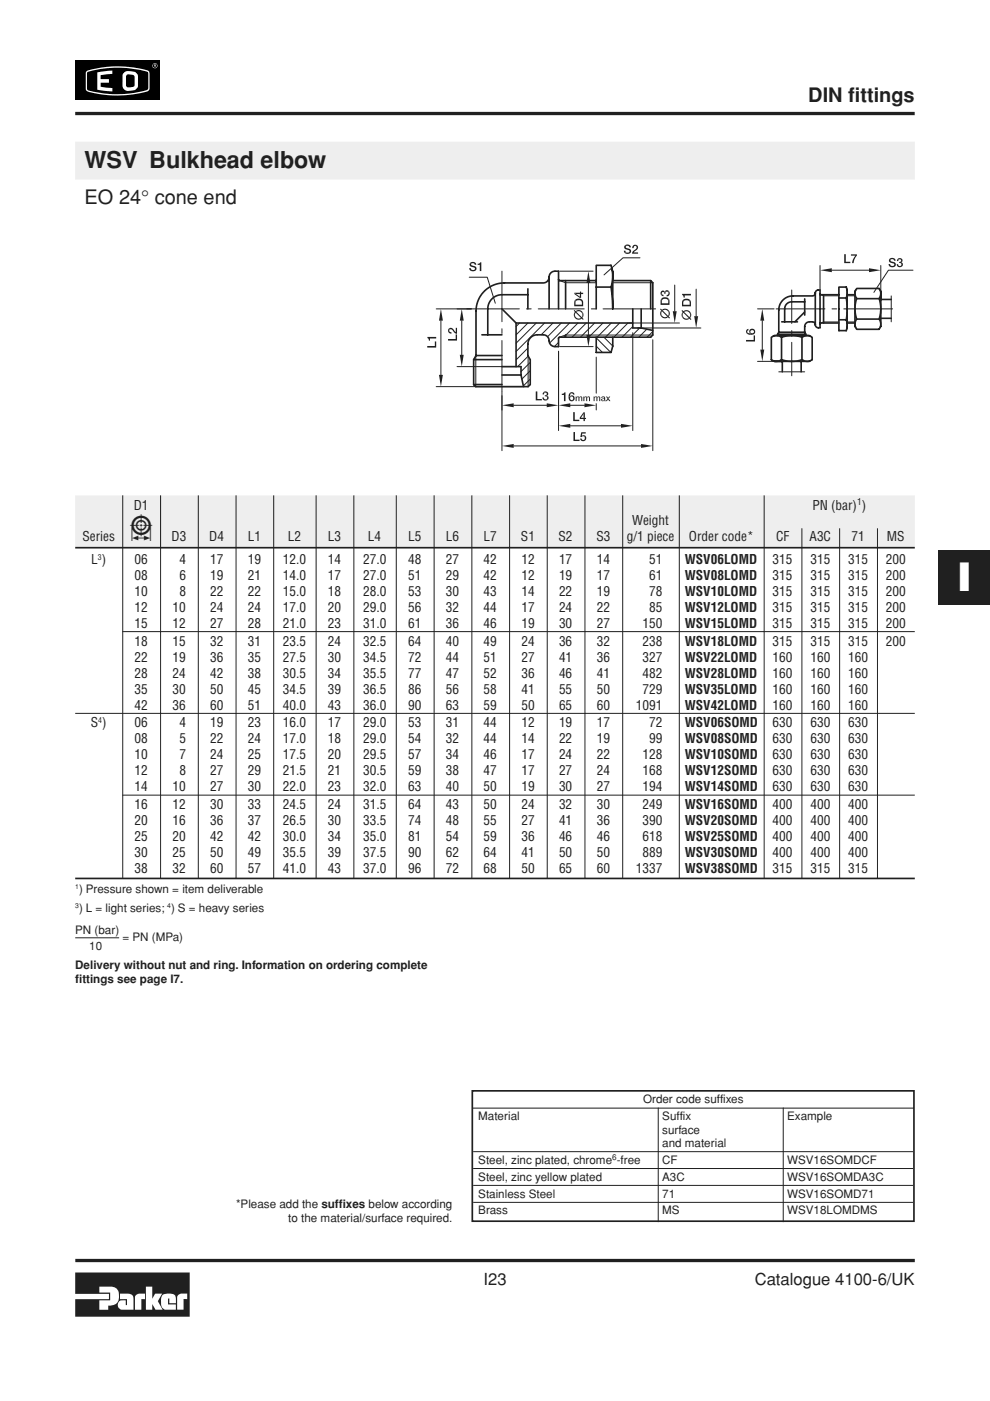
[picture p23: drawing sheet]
<svg xmlns="http://www.w3.org/2000/svg" width="210mm" height="297mm" viewBox="0 0 210 297" stroke-linecap="round" stroke-linejoin="round" font-family="sans-serif">
<defs><g id="words">
<text font-size="8.5" fill="#fff" x="203.1" y="125.2">I</text>
<text font-size="7.1" fill="#231f20" x="27.5" y="114.8">5</text>
<text font-size="4.9" fill="#231f20" x="17.9" y="35.6">WSV Bulkhead elbow</text>
<g font-size="4.2" fill="#231f20">
<text x="171.4" y="21.6">DIN fittings</text>
<text x="17.9" y="43.3">EO 24° cone end</text>
</g>
<g font-size="3.5" fill="#231f20">
<text x="102.5" y="272.4">I23</text>
<text x="160" y="272.4">Catalogue 4100-6/UK</text>
</g>
<g font-size="2.8" fill="#231f20">
<text x="28.4" y="108">D1</text>
<text x="134.1" y="111.4">Weight</text>
<text x="172.2" y="108">PN (bar) )</text>
<text x="17.5" y="114.8">Series</text>
<text x="19.4" y="119.6">L )</text>
<text x="28.5" y="119.6">06</text>
<text x="36.4" y="114.8">D3</text>
<text x="38" y="119.6">4</text>
<text x="44.4" y="114.8">D4</text>
<text x="44.5" y="119.6">17</text>
<text x="52.5" y="114.8">L1</text>
<text x="52.5" y="119.6">19</text>
<text x="60" y="119.6">12.0</text>
<text x="61" y="114.8">L2</text>
<text x="69.5" y="114.8">L3</text>
<text x="69.5" y="119.6">14</text>
<text x="77" y="119.6">27.0</text>
<text x="78" y="114.8">L4</text>
<text x="86.5" y="114.8">L5</text>
<text x="86.5" y="119.6">48</text>
<text x="94.5" y="114.8">L6</text>
<text x="94.5" y="119.6">27</text>
<text x="102.5" y="114.8">L7</text>
<text x="102.5" y="119.6">42</text>
<text x="110.5" y="114.8">S1</text>
<text x="110.5" y="119.6">12</text>
<text x="118.4" y="114.8">S2</text>
<text x="118.5" y="119.6">17</text>
<text x="126.5" y="114.8">S3</text>
<text x="126.5" y="119.6">14</text>
<text x="132.9" y="114.8">g/1 piece</text>
<text x="137.6" y="119.6">51</text>
<text x="145.2" y="119.6">WSV06LOMD</text>
<text x="146.1" y="114.8">Order code*</text>
<text x="163.8" y="119.6">315</text>
<text x="164.5" y="114.8">CF</text>
<text x="171.7" y="114.8">A3C</text>
<text x="171.8" y="119.6">315</text>
<text x="179.8" y="119.6">315</text>
<text x="180.5" y="114.8">71</text>
<text x="187.8" y="119.6">200</text>
<text x="188.1" y="114.8">MS</text>
<text x="28.5" y="123">08</text>
<text x="38" y="123">6</text>
<text x="44.5" y="123">19</text>
<text x="52.5" y="123">21</text>
<text x="60" y="123">14.0</text>
<text x="69.5" y="123">17</text>
<text x="77" y="123">27.0</text>
<text x="86.5" y="123">51</text>
<text x="94.5" y="123">29</text>
<text x="102.5" y="123">42</text>
<text x="110.5" y="123">12</text>
<text x="118.5" y="123">19</text>
<text x="126.5" y="123">17</text>
<text x="137.6" y="123">61</text>
<text x="145.2" y="123">WSV08LOMD</text>
<text x="163.8" y="123">315</text>
<text x="171.8" y="123">315</text>
<text x="179.8" y="123">315</text>
<text x="187.8" y="123">200</text>
<text x="28.5" y="126.3">10</text>
<text x="28.5" y="129.7">12</text>
<text x="36.6" y="129.7">10</text>
<text x="38" y="126.3">8</text>
<text x="44.5" y="126.3">22</text>
<text x="44.5" y="129.7">24</text>
<text x="52.5" y="126.3">22</text>
<text x="52.5" y="129.7">24</text>
<text x="60" y="126.3">15.0</text>
<text x="60" y="129.7">17.0</text>
<text x="69.5" y="126.3">18</text>
<text x="69.5" y="129.7">20</text>
<text x="77" y="126.3">28.0</text>
<text x="77" y="129.7">29.0</text>
<text x="86.5" y="126.3">53</text>
<text x="86.5" y="129.7">56</text>
<text x="94.5" y="126.3">30</text>
<text x="94.5" y="129.7">32</text>
<text x="102.5" y="126.3">43</text>
<text x="102.5" y="129.7">44</text>
<text x="110.5" y="126.3">14</text>
<text x="110.5" y="129.7">17</text>
<text x="118.5" y="126.3">22</text>
<text x="118.5" y="129.7">24</text>
<text x="126.5" y="126.3">19</text>
<text x="126.5" y="129.7">22</text>
<text x="137.6" y="126.3">78</text>
<text x="137.6" y="129.7">85</text>
<text x="145.2" y="126.3">WSV10LOMD</text>
<text x="145.2" y="129.7">WSV12LOMD</text>
<text x="163.8" y="126.3">315</text>
<text x="163.8" y="129.7">315</text>
<text x="171.8" y="126.3">315</text>
<text x="171.8" y="129.7">315</text>
<text x="179.8" y="126.3">315</text>
<text x="179.8" y="129.7">315</text>
<text x="187.8" y="126.3">200</text>
<text x="187.8" y="129.7">200</text>
<text x="28.5" y="133.1">15</text>
<text x="28.5" y="136.9">18</text>
<text x="36.6" y="133.1">12</text>
<text x="36.6" y="136.9">15</text>
<text x="44.5" y="133.1">27</text>
<text x="44.5" y="136.9">32</text>
<text x="52.5" y="133.1">28</text>
<text x="52.5" y="136.9">31</text>
<text x="60" y="133.1">21.0</text>
<text x="60" y="136.9">23.5</text>
<text x="69.5" y="133.1">23</text>
<text x="69.5" y="136.9">24</text>
<text x="77" y="133.1">31.0</text>
<text x="77" y="136.9">32.5</text>
<text x="86.5" y="133.1">61</text>
<text x="86.5" y="136.9">64</text>
<text x="94.5" y="133.1">36</text>
<text x="94.5" y="136.9">40</text>
<text x="102.5" y="133.1">46</text>
<text x="102.5" y="136.9">49</text>
<text x="110.5" y="133.1">19</text>
<text x="110.5" y="136.9">24</text>
<text x="118.5" y="133.1">30</text>
<text x="118.5" y="136.9">36</text>
<text x="126.5" y="133.1">27</text>
<text x="126.5" y="136.9">32</text>
<text x="136.2" y="133.1">150</text>
<text x="136.2" y="136.9">238</text>
<text x="145.2" y="133.1">WSV15LOMD</text>
<text x="145.2" y="136.9">WSV18LOMD</text>
<text x="163.8" y="133.1">315</text>
<text x="163.8" y="136.9">315</text>
<text x="171.8" y="133.1">315</text>
<text x="171.8" y="136.9">315</text>
<text x="179.8" y="133.1">315</text>
<text x="179.8" y="136.9">315</text>
<text x="187.8" y="133.1">200</text>
<text x="187.8" y="136.9">200</text>
<text x="28.5" y="140.3">22</text>
<text x="28.5" y="143.7">28</text>
<text x="36.6" y="140.3">19</text>
<text x="36.6" y="143.7">24</text>
<text x="44.5" y="140.3">36</text>
<text x="44.5" y="143.7">42</text>
<text x="52.5" y="140.3">35</text>
<text x="52.5" y="143.7">38</text>
<text x="60" y="140.3">27.5</text>
<text x="60" y="143.7">30.5</text>
<text x="69.5" y="140.3">30</text>
<text x="69.5" y="143.7">34</text>
<text x="77" y="140.3">34.5</text>
<text x="77" y="143.7">35.5</text>
<text x="86.5" y="140.3">72</text>
<text x="86.5" y="143.7">77</text>
<text x="94.5" y="140.3">44</text>
<text x="94.5" y="143.7">47</text>
<text x="102.5" y="140.3">51</text>
<text x="102.5" y="143.7">52</text>
<text x="110.5" y="140.3">27</text>
<text x="110.5" y="143.7">36</text>
<text x="118.5" y="140.3">41</text>
<text x="118.5" y="143.7">46</text>
<text x="126.5" y="140.3">36</text>
<text x="126.5" y="143.7">41</text>
<text x="136.2" y="140.3">327</text>
<text x="136.2" y="143.7">482</text>
<text x="145.2" y="140.3">WSV22LOMD</text>
<text x="145.2" y="143.7">WSV28LOMD</text>
<text x="163.8" y="140.3">160</text>
<text x="163.8" y="143.7">160</text>
<text x="171.8" y="140.3">160</text>
<text x="171.8" y="143.7">160</text>
<text x="179.8" y="140.3">160</text>
<text x="179.8" y="143.7">160</text>
<text x="28.5" y="147.1">35</text>
<text x="36.6" y="147.1">30</text>
<text x="44.5" y="147.1">50</text>
<text x="52.5" y="147.1">45</text>
<text x="60" y="147.1">34.5</text>
<text x="69.5" y="147.1">39</text>
<text x="77" y="147.1">36.5</text>
<text x="86.5" y="147.1">86</text>
<text x="94.5" y="147.1">56</text>
<text x="102.5" y="147.1">58</text>
<text x="110.5" y="147.1">41</text>
<text x="118.5" y="147.1">55</text>
<text x="126.5" y="147.1">50</text>
<text x="136.2" y="147.1">729</text>
<text x="145.2" y="147.1">WSV35LOMD</text>
<text x="163.8" y="147.1">160</text>
<text x="171.8" y="147.1">160</text>
<text x="179.8" y="147.1">160</text>
<text x="19.3" y="154.2">S )</text>
<text x="28.5" y="150.4">42</text>
<text x="28.5" y="154.2">06</text>
<text x="36.6" y="150.4">36</text>
<text x="38" y="154.2">4</text>
<text x="44.5" y="150.4">60</text>
<text x="44.5" y="154.2">19</text>
<text x="52.5" y="154.2">23</text>
<text x="52.5" y="150.4">51</text>
<text x="60" y="150.4">40.0</text>
<text x="60" y="154.2">16.0</text>
<text x="69.5" y="150.4">43</text>
<text x="69.5" y="154.2">17</text>
<text x="77" y="154.2">29.0</text>
<text x="77" y="150.4">36.0</text>
<text x="86.5" y="154.2">53</text>
<text x="86.5" y="150.4">90</text>
<text x="94.5" y="154.2">31</text>
<text x="94.5" y="150.4">63</text>
<text x="102.5" y="154.2">44</text>
<text x="102.5" y="150.4">59</text>
<text x="110.5" y="154.2">12</text>
<text x="110.5" y="150.4">50</text>
<text x="118.5" y="154.2">19</text>
<text x="118.5" y="150.4">65</text>
<text x="126.5" y="154.2">17</text>
<text x="126.5" y="150.4">60</text>
<text x="134.8" y="150.4">1091</text>
<text x="137.6" y="154.2">72</text>
<text x="145.2" y="150.4">WSV42LOMD</text>
<text x="145.2" y="154.2">WSV06SOMD</text>
<text x="163.8" y="150.4">160</text>
<text x="163.8" y="154.2">630</text>
<text x="171.8" y="150.4">160</text>
<text x="171.8" y="154.2">630</text>
<text x="179.8" y="150.4">160</text>
<text x="179.8" y="154.2">630</text>
<text x="28.5" y="157.6">08</text>
<text x="28.5" y="161">10</text>
<text x="38" y="157.6">5</text>
<text x="38" y="161">7</text>
<text x="44.5" y="157.6">22</text>
<text x="44.5" y="161">24</text>
<text x="52.5" y="157.6">24</text>
<text x="52.5" y="161">25</text>
<text x="60" y="157.6">17.0</text>
<text x="60" y="161">17.5</text>
<text x="69.5" y="157.6">18</text>
<text x="69.5" y="161">20</text>
<text x="77" y="157.6">29.0</text>
<text x="77" y="161">29.5</text>
<text x="86.5" y="157.6">54</text>
<text x="86.5" y="161">57</text>
<text x="94.5" y="157.6">32</text>
<text x="94.5" y="161">34</text>
<text x="102.5" y="157.6">44</text>
<text x="102.5" y="161">46</text>
<text x="110.5" y="157.6">14</text>
<text x="110.5" y="161">17</text>
<text x="118.5" y="157.6">22</text>
<text x="118.5" y="161">24</text>
<text x="126.5" y="157.6">19</text>
<text x="126.5" y="161">22</text>
<text x="136.2" y="161">128</text>
<text x="137.6" y="157.6">99</text>
<text x="145.2" y="157.6">WSV08SOMD</text>
<text x="145.2" y="161">WSV10SOMD</text>
<text x="163.8" y="157.6">630</text>
<text x="163.8" y="161">630</text>
<text x="171.8" y="157.6">630</text>
<text x="171.8" y="161">630</text>
<text x="179.8" y="157.6">630</text>
<text x="179.8" y="161">630</text>
<text x="28.5" y="164.4">12</text>
<text x="28.5" y="167.8">14</text>
<text x="36.6" y="167.8">10</text>
<text x="38" y="164.4">8</text>
<text x="44.5" y="164.4">27</text>
<text x="44.5" y="167.8">27</text>
<text x="52.5" y="164.4">29</text>
<text x="52.5" y="167.8">30</text>
<text x="60" y="164.4">21.5</text>
<text x="60" y="167.8">22.0</text>
<text x="69.5" y="164.4">21</text>
<text x="69.5" y="167.8">23</text>
<text x="77" y="164.4">30.5</text>
<text x="77" y="167.8">32.0</text>
<text x="86.5" y="164.4">59</text>
<text x="86.5" y="167.8">63</text>
<text x="94.5" y="164.4">38</text>
<text x="94.5" y="167.8">40</text>
<text x="102.5" y="164.4">47</text>
<text x="102.5" y="167.8">50</text>
<text x="110.5" y="164.4">17</text>
<text x="110.5" y="167.8">19</text>
<text x="118.5" y="164.4">27</text>
<text x="118.5" y="167.8">30</text>
<text x="126.5" y="164.4">24</text>
<text x="126.5" y="167.8">27</text>
<text x="136.2" y="164.4">168</text>
<text x="136.2" y="167.8">194</text>
<text x="145.2" y="164.4">WSV12SOMD</text>
<text x="145.2" y="167.8">WSV14SOMD</text>
<text x="163.8" y="164.4">630</text>
<text x="163.8" y="167.8">630</text>
<text x="171.8" y="164.4">630</text>
<text x="171.8" y="167.8">630</text>
<text x="179.8" y="164.4">630</text>
<text x="179.8" y="167.8">630</text>
<text x="28.5" y="171.6">16</text>
<text x="36.6" y="171.6">12</text>
<text x="44.5" y="171.6">30</text>
<text x="52.5" y="171.6">33</text>
<text x="60" y="171.6">24.5</text>
<text x="69.5" y="171.6">24</text>
<text x="77" y="171.6">31.5</text>
<text x="86.5" y="171.6">64</text>
<text x="94.5" y="171.6">43</text>
<text x="102.5" y="171.6">50</text>
<text x="110.5" y="171.6">24</text>
<text x="118.5" y="171.6">32</text>
<text x="126.5" y="171.6">30</text>
<text x="136.2" y="171.6">249</text>
<text x="145.2" y="171.6">WSV16SOMD</text>
<text x="163.8" y="171.6">400</text>
<text x="171.8" y="171.6">400</text>
<text x="179.8" y="171.6">400</text>
<text x="28.5" y="175">20</text>
<text x="28.5" y="178.3">25</text>
<text x="36.6" y="175">16</text>
<text x="36.6" y="178.3">20</text>
<text x="44.5" y="175">36</text>
<text x="44.5" y="178.3">42</text>
<text x="52.5" y="175">37</text>
<text x="52.5" y="178.3">42</text>
<text x="60" y="175">26.5</text>
<text x="60" y="178.3">30.0</text>
<text x="69.5" y="175">30</text>
<text x="69.5" y="178.3">34</text>
<text x="77" y="175">33.5</text>
<text x="77" y="178.3">35.0</text>
<text x="86.5" y="175">74</text>
<text x="86.5" y="178.3">81</text>
<text x="94.5" y="175">48</text>
<text x="94.5" y="178.3">54</text>
<text x="102.5" y="175">55</text>
<text x="102.5" y="178.3">59</text>
<text x="110.5" y="175">27</text>
<text x="110.5" y="178.3">36</text>
<text x="118.5" y="175">41</text>
<text x="118.5" y="178.3">46</text>
<text x="126.5" y="175">36</text>
<text x="126.5" y="178.3">46</text>
<text x="136.2" y="175">390</text>
<text x="136.2" y="178.3">618</text>
<text x="145.2" y="175">WSV20SOMD</text>
<text x="145.2" y="178.3">WSV25SOMD</text>
<text x="163.8" y="175">400</text>
<text x="163.8" y="178.3">400</text>
<text x="171.8" y="175">400</text>
<text x="171.8" y="178.3">400</text>
<text x="179.8" y="175">400</text>
<text x="179.8" y="178.3">400</text>
<text x="28.5" y="181.7">30</text>
<text x="28.5" y="185.1">38</text>
<text x="36.6" y="181.7">25</text>
<text x="36.6" y="185.1">32</text>
<text x="44.5" y="181.7">50</text>
<text x="44.5" y="185.1">60</text>
<text x="52.5" y="181.7">49</text>
<text x="52.5" y="185.1">57</text>
<text x="60" y="181.7">35.5</text>
<text x="60" y="185.1">41.0</text>
<text x="69.5" y="181.7">39</text>
<text x="69.5" y="185.1">43</text>
<text x="77" y="181.7">37.5</text>
<text x="77" y="185.1">37.0</text>
<text x="86.5" y="181.7">90</text>
<text x="86.5" y="185.1">96</text>
<text x="94.5" y="181.7">62</text>
<text x="94.5" y="185.1">72</text>
<text x="102.5" y="181.7">64</text>
<text x="102.5" y="185.1">68</text>
<text x="110.5" y="181.7">41</text>
<text x="110.5" y="185.1">50</text>
<text x="118.5" y="181.7">50</text>
<text x="118.5" y="185.1">65</text>
<text x="126.5" y="181.7">50</text>
<text x="126.5" y="185.1">60</text>
<text x="134.8" y="185.1">1337</text>
<text x="136.2" y="181.7">889</text>
<text x="145.2" y="181.7">WSV30SOMD</text>
<text x="145.2" y="185.1">WSV38SOMD</text>
<text x="163.8" y="181.7">400</text>
<text x="163.8" y="185.1">315</text>
<text x="171.8" y="181.7">400</text>
<text x="171.8" y="185.1">315</text>
<text x="179.8" y="181.7">400</text>
<text x="179.8" y="185.1">315</text>
</g>
<g font-size="2.5" fill="#231f20">
<text x="16.8" y="189.4">) Pressure shown = item deliverable</text>
<text x="15.9" y="197.9">PN (bar)</text>
<text x="16.8" y="193.4">) L = light series; ) S = heavy series</text>
<text x="18.9" y="201.4">10</text>
<text x="26" y="199.4">= PN (MPa)</text>
<text x="15.9" y="205.4">Delivery without nut and ring. Information on ordering complete</text>
<text x="15.9" y="208.4">fittings see page I7.</text>
<text x="136.3" y="233.9">Order code suffixes</text>
<text x="101.4" y="237.5">Material</text>
<text x="140.4" y="237.5">Suffix</text>
<text x="166.9" y="237.5">Example</text>
<text x="140.4" y="240.3">surface</text>
<text x="140.4" y="243.2">and material</text>
<text x="101.4" y="246.8">Steel, zinc plated, chrome -free</text>
<text x="101.4" y="250.3">Steel, zinc yellow plated</text>
<text x="140.4" y="250.3">A3C</text>
<text x="140.4" y="246.8">CF</text>
<text x="166.9" y="246.8">WSV16SOMDCF</text>
<text x="166.9" y="250.3">WSV16SOMDA3C</text>
<text x="50" y="256.1">*Please add the suffixes below according</text>
<text x="101.4" y="253.9">Stainless Steel</text>
<text x="101.4" y="257.5">Brass</text>
<text x="140.4" y="253.9">71</text>
<text x="140.4" y="257.5">MS</text>
<text x="166.9" y="253.9">WSV16SOMD71</text>
<text x="166.9" y="257.5">WSV18LOMDMS</text>
<text x="61.1" y="259.1">to the material/surface required.</text>
</g>
<text font-size="2" fill="#231f20" x="181.7" y="107.1">1</text>
<g font-size="1.7" fill="#231f20">
<text x="20.8" y="118.6">3</text>
<text x="20.8" y="153.3">4</text>
<text x="129.8" y="245.9">6</text>
</g>
<g font-size="1.4" fill="#231f20">
<text x="15.9" y="188.6">1</text>
<text x="15.9" y="192.6">3</text>
<text x="35.5" y="192.6">4</text>
</g>
</g></defs>
<path d="M208.9 11.1h1.1M208.9 285.9h1.1" fill="none" stroke="#000" stroke-width=".21"/>
<g fill="#fff">
<path d="M206 9.6h3.9v3h-3.9z"/>
<path d="M206 284.5h3.9v3h-3.9z"/>
<path d="M204.2 288.5h5.7v7h-5.7z"/>
<path d="M204.2 1.6h5.7v7h-5.7z"/>
</g>
<path d="M16 12.9h18v8.3h-18z" fill="#000"/>
<circle cx="32.9" cy="13.9" r=".54" fill="#fff"/>
<circle cx="32.9" cy="13.9" r=".46" fill="#000"/>
<path d="M32.6 13.7l.5 .1v.4l-.4-.2-.1 .2z" fill="#fff"/>
<path d="M32.7 13.8l.3 .1h-.3z" fill="#000"/>
<path d="M18.4 15.1a21.9 21.9 0 0 1 13.1 0l.2 .7-.1 3.3a6.5 6.5 0 0 1-3.5 .9 20.9 20.9 0 0 1-9.8-.8l-.1-.3v-3.5z" fill="#fff"/>
<path d="M18.5 15.3a22 22 0 0 1 12.8 0l.1 .3v3.3a19.8 19.8 0 0 1-9 .9h-.6a7.4 7.4 0 0 1-3.3-.9z" fill="#000"/>
<g fill="#fff">
<path d="M20.6 15.3l3.2-.3v.7l-2.5 .3v.8h1.8v.7h-1.8v.9l2.5 .3v.7l-3.2-.4z"/>
<path d="M26.2 15.5a2.43 2.43 0 0 1 2.9 .2l.2 .5-.2 2.4a2.34 2.34 0 0 1-2.9 .2l-.2-.5v-2.3z"/>
</g>
<path d="M26.8 15.9l.5-.1a1 1 0 0 1 1.2 .5v1.7a1.21 1.21 0 0 1-1.6 .4l-.2-.3z" fill="#000"/>
<path d="M15.9 269.8h24.3v9.4h-24.3v-3.8h7.2v-1.1h-7.2z" fill="#231f20"/>
<g fill="#fff">
<path d="M21.1 272.8h1.9a1.8 1.8 0 0 1 2.2 2.1 1.85 1.85 0 0 1-2.3 1.9v.9h-1.8v-2h2.3v-1.7h-2.3z"/>
<path d="M30.9 272.8h1.4v2.6l.6-1.1h1.5l-.9 1.6 1 1.8h-1.5l-.7-1.2v1.2h-1.4z"/>
<path d="M34.4 274.6a2.29 2.29 0 0 1 2.8 .2l.1 1.5h-1.4v-1h-.3v1.3h1.7v1.1l-2.5-.1a2.51 2.51 0 0 1-.4-3z"/>
<path d="M28.7 274.7l.9-.4h1.1v1.1h-.7v2.3h-1.4v-2.7z"/>
<path d="M25.4 274.3a3.5 3.5 0 0 1 2.8 .5l.1 2.9h-2.6a1.07 1.07 0 0 1-.7-1.4 1.07 1.07 0 0 1 1.5-.6h.2v1h.2v-1.3h-1.5z"/>
<path d="M37.7 274.7l.8-.4h1.2v1.1h-.8v2.3h-1.3v-2.7z"/>
</g>
<path d="M198.9 116.7h11v11.6h-11z" fill="#231f20"/>
<path d="M15.9 24.1h178M16 267.3h178" fill="none" stroke="#231f20" stroke-width=".7" stroke-linecap="butt"/>
<g fill="none" stroke="#231f20" stroke-width=".21">
<path d="M99.5 58.8h3.8l1.7 5.5M106.4 57.5v10.7M118.6 59.5l1.3 .4h6.5M129.9 59.9h8.5M99 65.5h11.1M100.9 75.5v6.5M106.4 69.7v1M106.4 72.2v10.7M110.2 68.5l-.8 .7M111.6 65.5h1M111.9 73.8l-2.5 2.5M111.9 68.5l-2.5 2.5"/>
<path d="M112 75.5v6.5M112 75.5l-2.2 2.2M112.4 76.8l-1.9 2M112.4 78.6l-1.7 1.8M113.7 68.5l-4.3 4.3M114.1 65.5h9.8M115.5 68.5l-6.1 6M117.2 68.5l-2.5 2.5M118.4 72.6l-.9 .9M119 68.5l-2.9 2.9M120.8 68.5l-4.3 4.2M122.5 68.5l-3 3"/>
<path d="M124.3 68.5l-3 3M125.4 65.5h1M126.1 68.5l-3 3M126.4 71.6l3.1 3.1M126.4 73.4l1.3 1.3M127.8 68.5l-3 3M127.9 65.5h11.1M128 71.5l1.9 1.9M129.6 68.5l-3 3M129.8 71.5l.1 .1M131.4 68.5l-3 3M133.1 68.5l-3 3"/>
<path d="M134.2 69.2l-2.3 2.3M135.6 69.5l-1.9 2M137.1 69.8l-1.7 1.7M138.4 71h-18.5l-1.3 .5M138.4 70.3l-1.2 1.2M112.4 80.4l-1.4 1.4"/>
</g>
<g fill="none" stroke="#231f20" stroke-width=".35">
<path d="M116.4 58.7a1.26 1.26 0 0 1-1.2 1.3h-8.3a6 6 0 0 0-6 6v9.4M116.4 58.7a1.25 1.25 0 0 1 1.3-1.2h.7v8M116.4 58.7v6.8M118.4 59.2l.3 .3h7.7M119.9 59.5v6M129.7 56.9a7.7 7.7 0 0 1-.1 4M129.9 59.5h8.1M100.4 76.3v5.2M100.4 76.3h6M100.9 75.4l-.5 .9M100.9 75.4h5.5M102.2 71h4.2"/>
<path d="M106.4 65.5l3 3M106.4 77.7h4.1v1.8M106.4 79.5h4.1M109.4 68.5v9.2M109.4 68.5h24.8M110.5 79.5l.5 2.5M111.9 62.5h-5.5a3 3 0 0 0-3 3v5.5M111.9 61.2v4.3M119.9 71v.5M126.4 71.5v3.2h3.2l.3-1.3v-1.9M126.4 60.9h3.2M129.6 60.9l.3 4.6v-7.9l-.3-1.3h-3.2v9.2"/>
<path d="M134.2 65.5v4h1.7M135.9 69.5l2.5 .6M135.9 65.5v4M138 65.5v-6l.4 .4v11.1l-.4 .5h-19.3l-.3 .2v1.8h-.7a1.38 1.38 0 0 1-1.3-1.6 1.25 1.25 0 0 0-1.2-.9h-1.3a1.99 1.99 0 0 0-2 2v2.4l.5 .9v5.2l-.4 .5h-11.1l-.5-.5M100.4 81.5h6"/>
</g>
<g fill="#231f20">
<path d="M99.5 56.8h.3l.1 .3 .4 .1-.7 .1z" fill-rule="evenodd"/>
<path d="M99.6 55.8h.6a.3 .3 0 0 0-.3 .4 .3 .3 0 0 0 .5 .2 .63 .63 0 0 1 .6 .7 .63 .63 0 0 1-1 .4l-.4-.2 .7-.1a.32 .32 0 0 0 .4-.3 .32 .32 0 0 0-.5-.3 .56 .56 0 0 1-.5-.2 .56 .56 0 0 1-.1-.6z" fill-rule="evenodd"/>
<path d="M99.7 55.7l.2-.1a.71 .71 0 0 1 1.1 .5h-.4l-.2-.3z" fill-rule="evenodd"/>
<path d="M101.3 55.9l.8-.3v1.9h-.4v-1.3h-.4z" fill-rule="evenodd"/>
</g>
<path d="M96.9 65.5h3M96.9 77.7h12.6M97.9 68v7.2" fill="none" stroke="#231f20" stroke-width=".21"/>
<g fill="#231f20">
<path d="M97.9 65.5l.4 2.5h-.8z"/>
<path d="M97.5 75.2h.8l-.4 2.5z"/>
<path d="M95 71.9h1.6v-1h.3v1.3h-1.9z" fill-rule="evenodd"/>
<path d="M95.2 69.6h.7l.7 .8v-.9h.3v1.3l-.5-.2-.5-.7a.34 .34 0 0 0-.4-.1 .34 .34 0 0 0-.2 .3z" fill-rule="evenodd"/>
<path d="M95.2 69.7v-.1l.1 .7 .4 .1v.3l-.6-.3-.1-.4z" fill-rule="evenodd"/>
</g>
<path d="M92.5 65.5h7.4M93.5 68v11.5M92.5 82h18.3" fill="none" stroke="#231f20" stroke-width=".21"/>
<g fill="#231f20">
<path d="M93.5 65.5l.4 2.5h-.8z"/>
<path d="M93.1 79.5h.8l-.4 2.5z"/>
<path d="M90.6 73.4h1.6v-1h.3v1.3h-1.9z" fill-rule="evenodd"/>
<path d="M90.6 71.4h1.9v.4h-1.3v.4h-.3z" fill-rule="evenodd"/>
</g>
<path d="M135.7 54.7h-3.6l-4 3.6" fill="none" stroke="#231f20" stroke-width=".21"/>
<g fill="#231f20">
<path d="M132.3 53.2h.3l.1 .2 .4 .2h-.7z" fill-rule="evenodd"/>
<path d="M132.4 52.1h.6a.28 .28 0 0 0-.3 .3 .28 .28 0 0 0 .3 .2l.2 .1a.55 .55 0 0 1 .6 .5 .55 .55 0 0 1-.4 .6h-.6l-.4-.2h.7a.33 .33 0 0 0 .4-.4 .33 .33 0 0 0-.5-.2 .56 .56 0 0 1-.6-.3 .56 .56 0 0 1 0-.6z" fill-rule="evenodd"/>
<path d="M132.5 52l.9-.1 .3 .2 .1 .3h-.4l-.2-.3h-.8z" fill-rule="evenodd"/>
<path d="M134.7 52.1h.5l.1 .5-.9 .9h.9v.3h-1.3l.2-.5 .3-.3a.45 .45 0 0 0 .5-.4 .45 .45 0 0 0-.3-.5z" fill-rule="evenodd"/>
<path d="M134.2 52.1a.65 .65 0 0 1 1 0l-.7 .1-.2 .4h-.3z" fill-rule="evenodd"/>
</g>
<path d="M133.3 68.5h10.8M143.1 60.4v5.6" fill="none" stroke="#231f20" stroke-width=".21"/>
<g fill="#231f20">
<path d="M142.6 66h.9l-.4 2.5z"/>
<path d="M141.8 65.8l.2 .6-.2 .7z" fill-rule="evenodd"/>
<path d="M140.5 65.6l.1-.1a1.01 1.01 0 0 1 1.2 .3v.7l-.4-.7-.5-.1-.4 .1z" fill-rule="evenodd"/>
<path d="M140.2 66.5l.4 .7h.5l.4-.1v.3l-.6 .1-.4-.2-.3-.2z" fill-rule="evenodd"/>
<path d="M140.2 65.8v1.3l-.2-.6z" fill-rule="evenodd"/>
<path d="M140.1 65.4l.3 .3 .1-.1v.2l1.1 1.1 .2-1.1v1.3l.3 .3-.2 .1-.3-.2-.1 .1v-.3l-1.1-1.1-.2 1.1v-1.3l-.3-.2z" fill-rule="evenodd"/>
<path d="M140.3 63.2l.4-.2 .8 .1 .2 .1v1.1v-.4a.68 .68 0 0 0-.7-.6 .68 .68 0 0 0-.7 .7z" fill-rule="evenodd"/>
<path d="M140.3 63.2v1.1h1.4v-1.1l.2 .5 .1 .9h-1.9v-1z" fill-rule="evenodd"/>
<path d="M141.7 61.6l.1 .1a.66 .66 0 0 1 .2 .7 .66 .66 0 0 1-.7 .4v-.3l.4-.2z" fill-rule="evenodd"/>
<path d="M141.1 61.6l.2-.1 .4 .1v.6a.33 .33 0 0 0-.3-.4 .33 .33 0 0 0-.3 .5z" fill-rule="evenodd"/>
<path d="M140.9 61.7l.1 .2 .1-.3v.7h-.2z" fill-rule="evenodd"/>
<path d="M140.3 62.2l.1 .2 .3 .1v.3l-.4-.1z" fill-rule="evenodd"/>
<path d="M140.2 61.7l.3-.1 .3 .1 .1 .6a.28 .28 0 0 0-.3-.4 .28 .28 0 0 0-.3 .3v.5l-.2-.4z" fill-rule="evenodd"/>
</g>
<path d="M135.2 69.5h13.4M147.6 61.3v5.7" fill="none" stroke="#231f20" stroke-width=".21"/>
<g fill="#231f20">
<path d="M147.2 67h.8l-.4 2.5z"/>
<path d="M146.3 66.1l.3 .6-.3 .7z" fill-rule="evenodd"/>
<path d="M145 65.9l.5-.1 .5 .1 .3 .2v.7v-.3a.79 .79 0 0 0-1.2-.3z" fill-rule="evenodd"/>
<path d="M144.8 66.8v.2a.79 .79 0 0 0 1.1 .5l.1 .2-.1 .1-.8-.1-.4-.3z" fill-rule="evenodd"/>
<path d="M144.7 66.1v1.3l-.2-.5z" fill-rule="evenodd"/>
<path d="M144.6 65.7l.3 .3 .1-.1 .1 .3 1.1 1 .1-1.1v1.3l.3 .3-.2 .1-.2-.2-.2 .1v-.3l-1.1-1.1-.2 1.1v-1.3l-.2-.2z" fill-rule="evenodd"/>
<path d="M144.8 63.6l.7-.3 .6 .1 .2 .2-.1 1v-.4a.57 .57 0 0 0-.7-.5 .55 .55 0 0 0-.6 .6z" fill-rule="evenodd"/>
<path d="M144.8 63.6l.1 1h1.3l.1-1 .2 .4v.9h-1.9v-.9z" fill-rule="evenodd"/>
<path d="M144.6 62.3h1.9v.3h-1.3v.5h-.3z" fill-rule="evenodd"/>
</g>
<path d="M118.4 74.5v12.4M106.4 83v3.9M108.9 85.9h7" fill="none" stroke="#231f20" stroke-width=".21"/>
<g fill="#231f20">
<path d="M106.4 85.9l2.5-.4v.8z"/>
<path d="M115.9 85.5l2.5 .4-2.5 .4z"/>
<path d="M113.6 83h.3v1.6h1v.3h-1.3z" fill-rule="evenodd"/>
<path d="M115 84.3h.3l.2 .3 .7 .1-.4 .2a.62 .62 0 0 1-.8-.6z" fill-rule="evenodd"/>
<path d="M115.6 84h.6l.1 .3-.1 .4h-.5a.33 .33 0 0 0 .3-.4 .33 .33 0 0 0-.4-.3z" fill-rule="evenodd"/>
<path d="M115.5 83.8h.6l-.1 .1 .2 .1h-.7z" fill-rule="evenodd"/>
<path d="M115.2 83.2h.4l-.2 .2-.1 .2h-.3z" fill-rule="evenodd"/>
<path d="M115.2 83.1l.7-.1a.47 .47 0 0 1 .2 .8h-.5a.28 .28 0 0 0 .3-.2 .28 .28 0 0 0-.3-.4h-.4z" fill-rule="evenodd"/>
</g>
<path d="M118.4 74.5v12.4M126.4 75.7v7.7M120.9 85.9h3" fill="none" stroke="#231f20" stroke-width=".21"/>
<g fill="#231f20">
<path d="M128.8 84.5l.1 .2-.2 .3h-.3z"/>
<path d="M129.1 84.1h.3l-.3 .4-.2-.1z"/>
<path d="M118.4 85.9l2.5-.4v.8z"/>
<path d="M123.9 85.5l2.5 .4-2.5 .4z"/>
<path d="M119.1 83.5l.8-.3v1.8h-.3v-1.3h-.5z" fill-rule="evenodd"/>
<path d="M120.5 84.1h.7a.39 .39 0 0 0-.3 .3 .39 .39 0 0 0 .3 .4h.5l-.2 .2a.7 .7 0 0 1-1-.8z" fill-rule="evenodd"/>
<path d="M120.5 84.1l.4-.1a.59 .59 0 0 1 .8 0 .59 .59 0 0 1 0 .8h-.5a.39 .39 0 0 0 .3-.4 .39 .39 0 0 0-.3-.3z" fill-rule="evenodd"/>
<path d="M120.8 83.4h.4l-.3 .2v.4l-.4 .1z" fill-rule="evenodd"/>
<path d="M120.8 83.3a.58 .58 0 0 1 .6-.1 .58 .58 0 0 1 .4 .5z" fill-rule="evenodd"/>
<path d="M122.5 84.2h.6l-.2 .2v.6h-.3v-.7z" fill-rule="evenodd"/>
<path d="M123.1 84.2h.3l.1 .8h-.3v-.7z" fill-rule="evenodd"/>
<path d="M122 84.1h.2v.1h1.2h-1l-.1 .2v.6h-.3z" fill-rule="evenodd"/>
<path d="M122.3 84.2l.3-.2 .2 .2z" fill-rule="evenodd"/>
<path d="M122.9 84.1h.3l.2 .1h-.6z" fill-rule="evenodd"/>
<path d="M124.1 84.2h.6l-.2 .2v.6h-.2v-.7z" fill-rule="evenodd"/>
<path d="M124.7 84.2h.4v.8h-.2v-.7z" fill-rule="evenodd"/>
<path d="M123.7 84.1h.2v.1h1.2h-1.1l-.1 .2v.6h-.2z" fill-rule="evenodd"/>
<path d="M124 84.1h.3l.2 .1h-.6z" fill-rule="evenodd"/>
<path d="M124.5 84.1h.4l.2 .1h-.6z" fill-rule="evenodd"/>
<path d="M126.3 84.2h.6l-.2 .2v.6h-.2l-.1-.7z" fill-rule="evenodd"/>
<path d="M126.9 84.2h.3l.1 .8h-.2l-.1-.7z" fill-rule="evenodd"/>
<path d="M125.9 84.1h.2v.1h1.1h-1l-.1 .2v.6h-.2z" fill-rule="evenodd"/>
<path d="M126.1 84.1h.3l.2 .1h-.5z" fill-rule="evenodd"/>
<path d="M126.7 84.1h.4l.1 .1h-.6z" fill-rule="evenodd"/>
<path d="M127.5 85h.6l-.4 .1z" fill-rule="evenodd"/>
<path d="M127.5 84.9h.9v.2z" fill-rule="evenodd"/>
<path d="M127.5 84.6h.6h-.1a.18 .18 0 0 0-.3 .1 .18 .18 0 0 0 .1 .2h-.3z" fill-rule="evenodd"/>
<path d="M127.5 84.2h.4l-.4 .2z" fill-rule="evenodd"/>
<path d="M127.6 84.1h.6l.2 .8h-.6l.3-.1v-.2h-.5l.5-.2v-.1z" fill-rule="evenodd"/>
<path d="M128.5 84.1h.2l.7 .9h-.2z" fill-rule="evenodd"/>
</g>
<path d="M118.4 74.5v16.8M134.2 70.5v20.8M120.9 90.3h10.8M126.4 85.6v1.3" fill="none" stroke="#231f20" stroke-width=".21"/>
<g fill="#231f20">
<path d="M118.4 90.3l2.5-.4v.8z"/>
<path d="M131.7 89.9l2.5 .4-2.5 .4z"/>
<path d="M121.5 87.4h.4v1.6h.9v.3h-1.3z" fill-rule="evenodd"/>
<path d="M123.7 87.4h.3l-.8 1.2h1v.2h-.2v.5h-.3v-.5h-.8v-.3z" fill-rule="evenodd"/>
<path d="M124 87.4v1.2h-.8h.5v-.8z" fill-rule="evenodd"/>
</g>
<path d="M118.7 57.5h7.1M124.8 60v11M118.7 73.5h7.1" fill="none" stroke="#231f20" stroke-width=".21"/>
<g fill="#231f20">
<path d="M124.8 57.5l.4 2.5h-.9z"/>
<path d="M124.3 71h.9l-.4 2.5z"/>
<path d="M123.5 66.1l.2 .6-.2 .7z" fill-rule="evenodd"/>
<path d="M122.2 65.9l.5-.2 .6 .2 .2 .2v.7l-.3-.6a.78 .78 0 0 0-1-.1z" fill-rule="evenodd"/>
<path d="M121.9 66.8l.1 .4a.79 .79 0 0 0 1.2 .2l-.1 .3a1.02 1.02 0 0 1-1.2-.3z" fill-rule="evenodd"/>
<path d="M121.9 66.1v1.3l-.2-.6z" fill-rule="evenodd"/>
<path d="M121.8 65.7l.2 .3 .2-.1v.2l1.1 1.1 .2-1.1v1.3l.3 .3-.2 .1-.3-.2h-.1v-.2l-1.1-1.1-.2 1.1v-1.3l-.3-.2z" fill-rule="evenodd"/>
<path d="M122 63.5l.7-.2 .5 .1 .2 .1v1.1v-.4a.53 .53 0 0 0-.6-.6 .6 .6 0 0 0-.8 .7z" fill-rule="evenodd"/>
<path d="M122 63.6v1h1.4v-1.1l.2 .4v1h-1.9l.1-.9z" fill-rule="evenodd"/>
<path d="M121.8 62.1l1.2 .8v-1.1h.2v.3h.4v.2h-.4v.8h-.3l-1.1-.8z" fill-rule="evenodd"/>
<path d="M121.8 62.1h1.2v.8v-.6h-.9z" fill-rule="evenodd"/>
</g>
<path d="M138.4 72v23.5M106.4 83.9v11.6M108.9 94.5h27" fill="none" stroke="#231f20" stroke-width=".21"/>
<g fill="#231f20">
<path d="M106.4 94.5l2.5-.4v.9z"/>
<path d="M135.9 94.1l2.5 .4-2.5 .5z"/>
<path d="M121.6 91.6h.3v1.6h1v.3h-1.3z" fill-rule="evenodd"/>
<path d="M123 93h.3l.2 .3h.7a.65 .65 0 0 1-.7 .2 .65 .65 0 0 1-.5-.5z" fill-rule="evenodd"/>
<path d="M123.6 92.5h.6l.1 .4-.1 .4h-.5a.4 .4 0 0 0 .3-.4 .4 .4 0 0 0-.4-.4z" fill-rule="evenodd"/>
<path d="M123.4 92.4l.4-.1 .3 .1z" fill-rule="evenodd"/>
<path d="M123.2 91.6h1v.3h-.7l-.1 .5 .8 .1-1.2 .2z" fill-rule="evenodd"/>
</g>
<g fill="none" stroke="#231f20" stroke-width=".21">
<path d="M193.6 57.3h-5.2l-3.1 4.7M164.6 65.5h10.3M165.1 70.5v.6M165.1 78.8h5.5M167.9 61.5v7.1M167.9 70.1v1M167.9 72.6v7.1M170.6 70.5v.6M173.9 62.5l.7 .2h3.3M176.4 65.5h1M177.9 68.3h-3.3l-.7 .2M178.9 65.5h10.4"/>
<path d="M179.6 68.3h1.7M179.6 62.7h1.7M189 62.7v5.5"/>
</g>
<g fill="none" stroke="#231f20" stroke-width=".35">
<path d="M163.9 71.3a1.78 1.78 0 0 1 1.8 .2M164.2 76.6h7.4l.6-.3v-4.8l-.6-.4h-7.4l-.7 .4v4.8l.7 .3h1.7v2.2M164.9 70.9v.2M165.1 70.4l-.2 .5M165.1 70.4h5.5M165.7 76.3l2.2 .3M165.7 76.3a1.81 1.81 0 0 1-1.8 .2M165.7 71.5v4.8M165.7 68.2h3.4M167.9 71.1l-2.2 .4M167.9 71.1l1.1 .1a2.44 2.44 0 0 0 2-.1l.9 .2M169.9 76.6v2.2"/>
<path d="M170 71.5v4.8M170.6 70.4l.3 .5h-6M170.6 64h-2.7a1.5 1.5 0 0 0-1.5 1.5v2.7M170.6 63.4v3.4M170.6 66.2l-2.1 2M170.9 70.9v.2M171.9 76.5a1.82 1.82 0 0 1-1.8-.2l-2.2 .3M172.9 68.9a.62 .62 0 0 0-.7-.7h-.6a1 1 0 0 0-1 1v1.2M172.9 62.1a.62 .62 0 0 1-.7 .6h-4.1a2.99 2.99 0 0 0-3 3v4.7M172.9 62.1a.63 .63 0 0 1 .6-.6h.4v8a.75 .75 0 0 1-1-.5v-.1M172.9 62.1v6.8M173.9 62.4l.1 .1h3.9"/>
<path d="M174.6 62.5v6M177.9 68.5h-3.9l-.1 .1M177.9 60.9h1.5l.2 .6v7.9l-.2 .7h-1.5zM177.9 63.2h1.5M177.9 67.8h1.5M179.4 63.2a14.6 14.6 0 0 1 0 4.6M179.4 67.8l.2 1-.1 1M179.5 61.2l.1 1-.2 1M179.6 68.5h1.7M179.6 62.5h1.7M181.3 65.5l.1 1.1a2.51 2.51 0 0 1-.1 2l.1 .8M181.4 61.5a1.77 1.77 0 0 0 .2 1.8l-.3 2.1"/>
<path d="M181.6 63.3h4.8M181.6 67.7h4.8M186.6 61.5a1.82 1.82 0 0 1-.2 1.8l.4 2.1M186.8 61.8v7.4l-.4 .6h-4.8l-.3-.6v-7.4l.3-.6h4.8l.4 .6v1.7h2.2M186.8 65.5l-.1 1.1a2.5 2.5 0 0 0 0 2l-.1 .8M186.8 67.5h2.2"/>
</g>
<g fill="#231f20">
<path d="M188.4 56h.3l.2 .3 .3 .1h-.7z" fill-rule="evenodd"/>
<path d="M188.6 54.9h.6a.3 .3 0 0 0-.4 .4 .3 .3 0 0 0 .5 .2 .57 .57 0 0 1 .6 .4 .57 .57 0 0 1-.4 .7h-.5l-.5-.2h.7a.32 .32 0 0 0 .4-.4 .32 .32 0 0 0-.4-.2 .57 .57 0 0 1-.6-.2 .57 .57 0 0 1 0-.7z" fill-rule="evenodd"/>
<path d="M188.6 54.9a.76 .76 0 0 1 1.3 .4h-.3l-.3-.3z" fill-rule="evenodd"/>
<path d="M190.1 56h.3l.2 .4h.7l-.3 .2h-.4l-.3-.2z" fill-rule="evenodd"/>
<path d="M190.7 55.8l.6-.1 .1 .4-.1 .3h-.5a.33 .33 0 0 0 .3-.4 .33 .33 0 0 0-.4-.2z" fill-rule="evenodd"/>
<path d="M190.6 55.5h.6l-.1 .1 .2 .1-.7 .1z" fill-rule="evenodd"/>
<path d="M190.3 55h.5l-.3 .1v.3h-.3z" fill-rule="evenodd"/>
<path d="M190.3 54.9l.7-.1a.47 .47 0 0 1 .2 .7h-.5a.28 .28 0 0 0 .4-.2 .28 .28 0 0 0-.3-.3z" fill-rule="evenodd"/>
</g>
<path d="M173.9 56.3v5.1M176.4 57.3h7.9M186.8 56.3v6.2" fill="none" stroke="#231f20" stroke-width=".21"/>
<g fill="#231f20">
<path d="M173.9 57.3l2.5-.4v.8z"/>
<path d="M184.3 56.9l2.5 .4-2.5 .4z"/>
<path d="M179 53.9h.3v1.6h1v.3h-1.3z" fill-rule="evenodd"/>
<path d="M180.4 53.9h1.3v.3l-.6 .9-.1 .7h-.3v-.3l.7-1.3h-1z" fill-rule="evenodd"/>
</g>
<path d="M160.6 65.5h3.5M160.6 76.6h4.3M161.6 68v6.1" fill="none" stroke="#231f20" stroke-width=".21"/>
<g fill="#231f20">
<path d="M161.6 65.5l.4 2.5h-.8z"/>
<path d="M161.2 74.1h.8l-.4 2.5z"/>
<path d="M158.2 72.1h1.6v-1h.3v1.3h-1.9z" fill-rule="evenodd"/>
<path d="M159.1 70.3a.39 .39 0 0 0 .4 .4 .39 .39 0 0 0 .4-.4v-.5a.68 .68 0 0 1 .1 .9 .68 .68 0 0 1-.8 .3h-.1z" fill-rule="evenodd"/>
<path d="M159 69.9l.3-.2 .5 .1 .1 .5a.39 .39 0 0 0-.4-.3 .39 .39 0 0 0-.4 .3v.7v-.3a.55 .55 0 0 1-.1-.8z" fill-rule="evenodd"/>
<path d="M158.4 70.3l.2 .3 .5 .1v.3l-.7-.2z" fill-rule="evenodd"/>
<path d="M158.3 69.9l.4-.2-.3 1.1-.2-.5z" fill-rule="evenodd"/>
</g>
<path d="M15.9 34.1h178.1" fill="none" stroke="#eeeeef" stroke-width="8" stroke-linecap="butt"/>
<path d="M15.9 110.6h178.1" fill="none" stroke="#eeeeef" stroke-width="11.1" stroke-linecap="butt"/>
<path d="M15.9 116.1h178.1M15.9 186.2h178.1M100.1 231.3h93.7v27.6h-93.7z" fill="none" stroke="#231f20" stroke-width=".36"/>
<g fill="none" stroke="#231f20" stroke-width=".21">
<path d="M26 105v81.2M34 105v81.2M42 105v81.2M50 105v81.2M58 105v81.2M67 105v81.2M75 105v81.2M84 105v81.2M92 105v81.2M100 105v81.2M108 105v81.2M116 105v81.2"/>
<path d="M124 105v81.2M132 105v81.2M144 105v81.2M162 105v81.2M170 112v74.2M178 112v74.2M186 112v74.2M25.9 133.9h168.1M15.9 151.2h178.1M25.9 168.6h168.1M15.9 198.8h9.4M100.3 234.9h93.3"/>
<path d="M139.6 234.8v24.3M166.1 234.8v24.3M100.3 244.2h93.3M100.3 247.7h93.3M100.3 251.3h93.3M100.3 254.9h93.3"/>
</g>
<use href="#words"/>
</svg>
